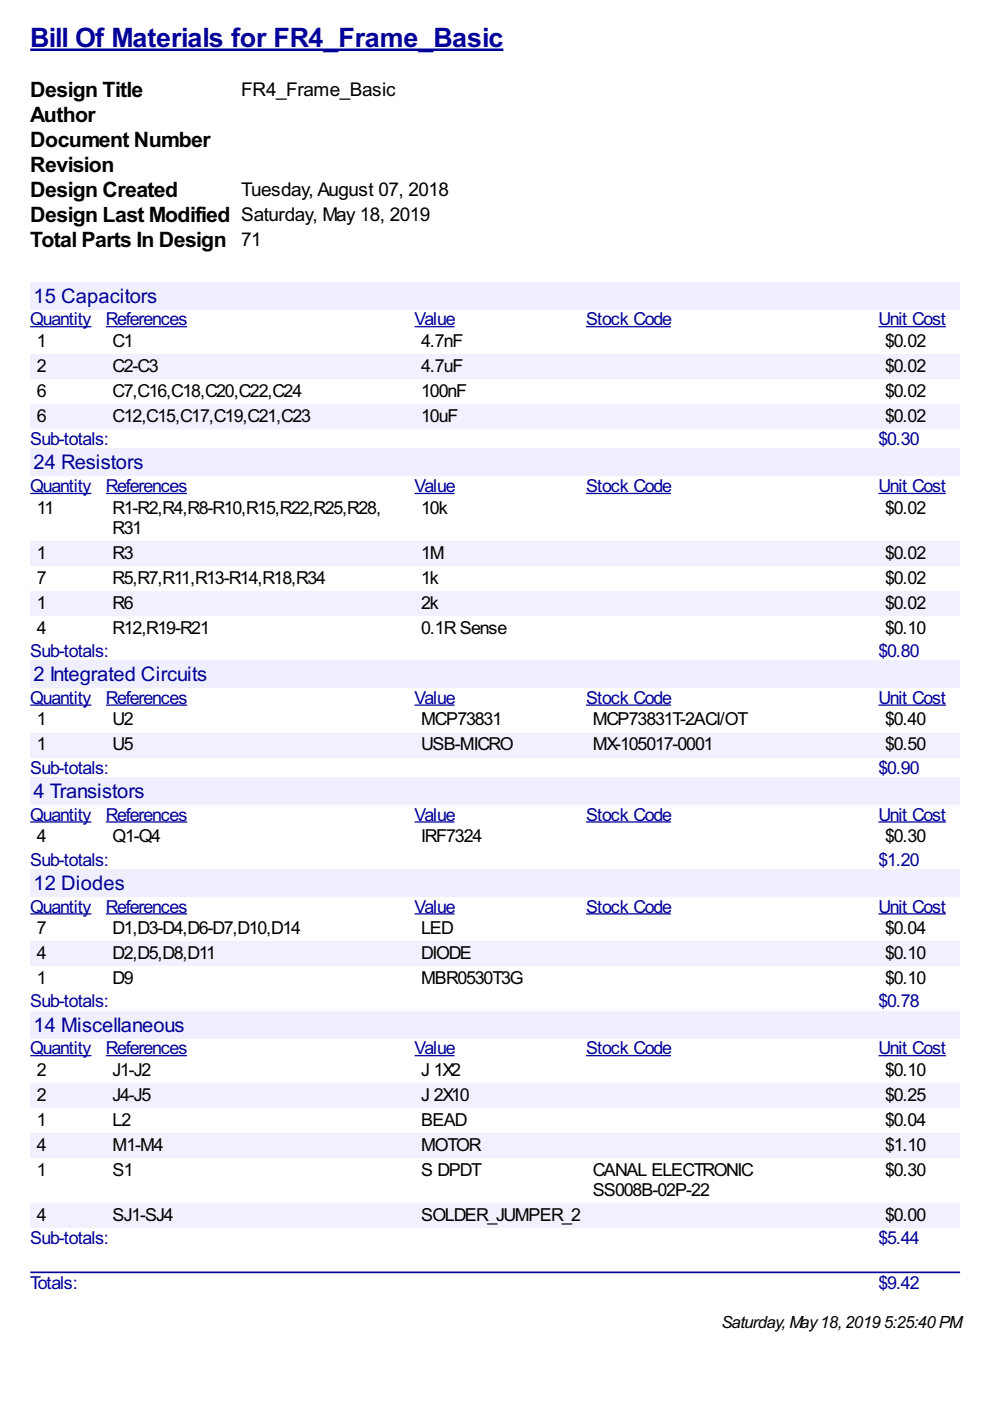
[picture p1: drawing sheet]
<svg xmlns="http://www.w3.org/2000/svg" width="210mm" height="297mm" viewBox="0 0 210 297" stroke-linecap="round" stroke-linejoin="round" font-family="sans-serif">
<defs><g id="words">
<text font-size="6.3" fill="#009" x="6.4" y="10">Bill Of Materials for FR4_Frame_Basic</text>
<g font-size="5">
<text x="6.4" y="20.6">Design Title</text>
<text x="6.4" y="25.9">Author</text>
<text x="6.4" y="31.2">Document Number</text>
<text x="6.4" y="36.5">Revision</text>
<text x="6.4" y="41.8">Design Created</text>
<text x="6.4" y="47.1">Design Last Modified Saturday, May 18, 2019</text>
<text x="6.4" y="52.3">Total Parts In Design 71</text>
</g>
<g font-size="4.8" fill="#009">
<text x="7.1" y="64.2">15 Capacitors</text>
<text x="7.1" y="99.5">24 Resistors</text>
<text x="7.1" y="144.4">2 Integrated Circuits</text>
<text x="7.1" y="169.2">4 Transistors</text>
<text x="7.1" y="188.6">12 Diodes</text>
<text x="7.1" y="218.7">14 Miscellaneous</text>
</g>
<g font-size="4.5">
<text x="51.1" y="20.3">FR4_Frame_Basic</text>
<text x="51.1" y="41.5">Tuesday,August 07, 2018</text>
</g>
<g font-size="4.2" fill="#009">
<text x="6.4" y="69">Quantity</text>
<text x="22.5" y="69">References</text>
<text x="87.9" y="69">Value</text>
<text x="124.2" y="69">Stock Code</text>
<text x="186.3" y="69">Unit Cost</text>
<text x="6.4" y="94.4">Sub-totals:</text>
<text x="186.3" y="94.4">$0.30</text>
<text x="6.4" y="104.4">Quantity</text>
<text x="22.5" y="104.4">References</text>
<text x="87.9" y="104.4">Value</text>
<text x="124.2" y="104.4">Stock Code</text>
<text x="186.3" y="104.4">Unit Cost</text>
<text x="6.4" y="139.3">Sub-totals:</text>
<text x="186.3" y="139.3">$0.80</text>
<text x="6.4" y="149.2">Quantity</text>
<text x="22.5" y="149.2">References</text>
<text x="87.9" y="149.2">Value</text>
<text x="124.2" y="149.2">Stock Code</text>
<text x="186.3" y="149.2">Unit Cost</text>
<text x="6.4" y="164">Sub-totals:</text>
<text x="186.3" y="164">$0.90</text>
<text x="6.4" y="174">Quantity</text>
<text x="22.5" y="174">References</text>
<text x="87.9" y="174">Value</text>
<text x="124.2" y="174">Stock Code</text>
<text x="186.3" y="174">Unit Cost</text>
<text x="6.4" y="183.5">Sub-totals:</text>
<text x="186.3" y="183.5">$1.20</text>
<text x="6.4" y="193.5">Quantity</text>
<text x="22.5" y="193.5">References</text>
<text x="87.9" y="193.5">Value</text>
<text x="124.2" y="193.5">Stock Code</text>
<text x="186.3" y="193.5">Unit Cost</text>
<text x="6.4" y="213.6">Sub-totals:</text>
<text x="186.3" y="213.6">$0.78</text>
<text x="6.4" y="223.6">Quantity</text>
<text x="22.5" y="223.6">References</text>
<text x="87.9" y="223.6">Value</text>
<text x="124.2" y="223.6">Stock Code</text>
<text x="186.3" y="223.6">Unit Cost</text>
<text x="6.4" y="263.8">Sub-totals:</text>
<text x="186.3" y="263.8">$5.44</text>
<text x="6.4" y="273.4">Totals:</text>
<text x="186.3" y="273.4">$9.42</text>
</g>
<g font-size="4.2">
<text x="7.8" y="73.6">1</text>
<text x="23.9" y="73.6">C1</text>
<text x="89.3" y="73.6">4.7nF</text>
<text x="187.7" y="73.6">$0.02</text>
<text x="7.8" y="78.9">2</text>
<text x="23.9" y="78.9">C2-C3</text>
<text x="89.3" y="78.9">4.7uF</text>
<text x="187.7" y="78.9">$0.02</text>
<text x="7.8" y="84.2">6</text>
<text x="7.8" y="89.5">6</text>
<text x="23.9" y="84.2">C7,C16,C18,C20,C22,C24</text>
<text x="23.9" y="89.5">C12,C15,C17,C19,C21,C23</text>
<text x="89.3" y="84.2">100nF</text>
<text x="89.3" y="89.5">10uF</text>
<text x="187.7" y="84.2">$0.02</text>
<text x="187.7" y="89.5">$0.02</text>
<text x="7.8" y="108.9">11</text>
<text x="23.9" y="108.9">R1-R2,R4,R8-R10,R15,R22,R25,R28,</text>
<text x="23.9" y="113.2">R31</text>
<text x="89.3" y="108.9">10k</text>
<text x="187.7" y="108.9">$0.02</text>
<text x="7.8" y="118.5">1</text>
<text x="23.9" y="118.5">R3</text>
<text x="89.3" y="118.5">1M</text>
<text x="187.7" y="118.5">$0.02</text>
<text x="7.8" y="123.8">7</text>
<text x="23.9" y="123.8">R5,R7,R11,R13-R14,R18,R34</text>
<text x="89.3" y="123.8">1k</text>
<text x="187.7" y="123.8">$0.02</text>
<text x="7.8" y="129">1</text>
<text x="23.9" y="129">R6</text>
<text x="89.3" y="129">2k</text>
<text x="187.7" y="129">$0.02</text>
<text x="7.8" y="134.3">4</text>
<text x="23.9" y="134.3">R12,R19-R21</text>
<text x="89.3" y="134.3">0.1R Sense</text>
<text x="187.7" y="134.3">$0.10</text>
<text x="7.8" y="153.8">1</text>
<text x="23.9" y="153.8">U2</text>
<text x="89.3" y="153.8">MCP73831</text>
<text x="125.7" y="153.8">MCP73831T-2ACI/OT</text>
<text x="187.7" y="153.8">$0.40</text>
<text x="7.8" y="159.1">1</text>
<text x="23.9" y="159.1">U5</text>
<text x="89.3" y="159.1">USB-MICRO</text>
<text x="125.7" y="159.1">MX-105017-0001</text>
<text x="187.7" y="159.1">$0.50</text>
<text x="7.8" y="178.6">4</text>
<text x="23.9" y="178.6">Q1-Q4</text>
<text x="89.3" y="178.6">IRF7324</text>
<text x="187.7" y="178.6">$0.30</text>
<text x="7.8" y="198.1">7</text>
<text x="7.8" y="203.4">4</text>
<text x="23.9" y="198.1">D1,D3-D4,D6-D7,D10,D14</text>
<text x="23.9" y="203.4">D2,D5,D8,D11</text>
<text x="89.3" y="198.1">LED</text>
<text x="89.3" y="203.4">DIODE</text>
<text x="187.7" y="198.1">$0.04</text>
<text x="187.7" y="203.4">$0.10</text>
<text x="7.8" y="208.7">1</text>
<text x="23.9" y="208.7">D9</text>
<text x="89.3" y="208.7">MBR0530T3G</text>
<text x="187.7" y="208.7">$0.10</text>
<text x="7.8" y="228.1">2</text>
<text x="7.8" y="233.4">2</text>
<text x="23.9" y="228.1">J1-J2</text>
<text x="23.9" y="233.4">J4-J5</text>
<text x="89.3" y="228.1">J 1X2</text>
<text x="89.3" y="233.4">J 2X10</text>
<text x="187.7" y="228.1">$0.10</text>
<text x="187.7" y="233.4">$0.25</text>
<text x="7.8" y="238.7">1</text>
<text x="23.9" y="238.7">L2</text>
<text x="89.3" y="238.7">BEAD</text>
<text x="187.7" y="238.7">$0.04</text>
<text x="7.8" y="244">4</text>
<text x="23.9" y="244">M1-M4</text>
<text x="89.3" y="244">MOTOR</text>
<text x="187.7" y="244">$1.10</text>
<text x="7.8" y="249.3">1</text>
<text x="23.9" y="249.3">S1</text>
<text x="89.3" y="249.3">S DPDT</text>
<text x="125.7" y="249.3">CANAL ELECTRONIC</text>
<text x="187.7" y="249.3">$0.30</text>
<text x="125.7" y="253.5">SS008B-02P-22</text>
<text x="7.8" y="258.8">4</text>
<text x="23.9" y="258.8">SJ1-SJ4</text>
<text x="89.3" y="258.8">SOLDER_JUMPER_2</text>
<text x="187.7" y="258.8">$0.00</text>
</g>
<g font-size="4">
<text x="153" y="281.6">Saturday,May18,2019</text>
<text x="187.4" y="281.6">5:25:40PM</text>
</g>
</g></defs>
<path d="M6.4 10.6h100.3" fill="none" stroke="#009" stroke-width=".53"/>
<g fill="#efefff">
<path d="M6.4 59.8h197.2v5.8h-197.2z"/>
<path d="M6.9 60h26.2v4.8h-26.2z"/>
</g>
<path d="M6.4 69.3h13M22.5 69.3h17.2M87.9 69.3h8.5M124.2 69.3h18M186.3 69.3h14.3" fill="none" stroke="#009" stroke-width=".26"/>
<g fill="#f0f0fe">
<path d="M6.4 75.1h16.1v5.3h-16.1z"/>
<path d="M7.7 75.4h1.8v4.2h-1.8z"/>
<path d="M22.5 75.1h65.4v5.3h-65.4z"/>
<path d="M23.8 75.4h9.5v4.2h-9.5z"/>
<path d="M87.9 75.1h36.4v5.3h-36.4z"/>
<path d="M89.2 75.4h8.7v4.2h-8.7z"/>
<path d="M124.3 75.1h62v5.3h-62z"/>
<path d="M186.3 75.1h17.3v5.3h-17.3z"/>
<path d="M187.7 75.4h8.4v4.2h-8.4z"/>
<path d="M6.4 85.7h16.1v5.3h-16.1z"/>
<path d="M7.7 86h1.8v4.2h-1.8z"/>
<path d="M22.5 85.7h65.4v5.3h-65.4z"/>
<path d="M23.8 86h41.8v4.2h-41.8z"/>
<path d="M87.9 85.7h36.4v5.3h-36.4z"/>
<path d="M89.2 86h7.7v4.2h-7.7z"/>
<path d="M124.3 85.7h62v5.3h-62z"/>
<path d="M186.3 85.7h17.3v5.3h-17.3z"/>
<path d="M187.7 86h8.4v4.2h-8.4z"/>
</g>
<g fill="#efefff">
<path d="M6.4 95.2h197.2v5.7h-197.2z"/>
<path d="M6.9 95.5h23.3v4.7h-23.3z"/>
</g>
<path d="M6.4 104.6h13M22.5 104.6h17.2M87.9 104.6h8.5M124.2 104.6h18M186.3 104.6h14.3" fill="none" stroke="#009" stroke-width=".26"/>
<g fill="#f0f0fe">
<path d="M6.4 114.7h16.1v5.3h-16.1z"/>
<path d="M7.7 114.8h1.8v4.2h-1.8z"/>
<path d="M22.5 114.7h65.4v5.3h-65.4z"/>
<path d="M23.8 114.8h4.3v4.2h-4.3z"/>
<path d="M87.9 114.7h36.4v5.3h-36.4z"/>
<path d="M89.2 114.8h4.8v4.2h-4.8z"/>
<path d="M124.3 114.7h62v5.3h-62z"/>
<path d="M186.3 114.7h17.3v5.3h-17.3z"/>
<path d="M187.7 114.8h8.4v4.2h-8.4z"/>
<path d="M6.4 125.3h16.1v5.2h-16.1z"/>
<path d="M7.7 125.4h1.8v4.2h-1.8z"/>
<path d="M22.5 125.3h65.4v5.2h-65.4z"/>
<path d="M23.8 125.4h4.3v4.2h-4.3z"/>
<path d="M87.9 125.3h36.4v5.2h-36.4z"/>
<path d="M89.2 125.4h3.7v4.2h-3.7z"/>
<path d="M124.3 125.3h62v5.2h-62z"/>
<path d="M186.3 125.3h17.3v5.2h-17.3z"/>
<path d="M187.7 125.4h8.4v4.2h-8.4z"/>
</g>
<g fill="#efefff">
<path d="M6.4 140.1h197.2v5.7h-197.2z"/>
<path d="M6.9 140.2h36.8v4.7h-36.8z"/>
</g>
<path d="M6.4 149.5h13M22.5 149.5h17.2M87.9 149.5h8.5M124.2 149.5h18M186.3 149.5h14.3" fill="none" stroke="#009" stroke-width=".26"/>
<g fill="#f0f0fe">
<path d="M6.4 155.3h16.1v5.3h-16.1z"/>
<path d="M7.7 155.5h1.8v4.3h-1.8z"/>
<path d="M22.5 155.3h65.4v5.3h-65.4z"/>
<path d="M23.8 155.5h4.3v4.3h-4.3z"/>
<path d="M87.9 155.3h36.4v5.3h-36.4z"/>
<path d="M89.2 155.5h19.3v4.3h-19.3z"/>
<path d="M124.3 155.3h62v5.3h-62z"/>
<path d="M125.5 155.5h25.4v4.3h-25.4z"/>
<path d="M186.3 155.3h17.3v5.3h-17.3z"/>
<path d="M187.7 155.5h8.4v4.3h-8.4z"/>
</g>
<g fill="#efefff">
<path d="M6.4 164.8h197.2v5.8h-197.2z"/>
<path d="M6.9 165h23.5v4.8h-23.5z"/>
</g>
<path d="M6.4 174.3h13M22.5 174.3h17.2M87.9 174.3h8.5M124.2 174.3h18M186.3 174.3h14.3" fill="none" stroke="#009" stroke-width=".26"/>
<g fill="#efefff">
<path d="M6.4 184.3h197.2v5.8h-197.2z"/>
<path d="M6.9 184.6h19.3v4.8h-19.3z"/>
</g>
<path d="M6.4 193.8h13M22.5 193.8h17.2M87.9 193.8h8.5M124.2 193.8h18M186.3 193.8h14.3" fill="none" stroke="#009" stroke-width=".26"/>
<g fill="#f0f0fe">
<path d="M6.4 199.6h16.1v5.3h-16.1z"/>
<path d="M7.7 199.7h1.8v4.2h-1.8z"/>
<path d="M22.5 199.6h65.4v5.3h-65.4z"/>
<path d="M23.8 199.7h21.7v4.2h-21.7z"/>
<path d="M87.9 199.6h36.4v5.3h-36.4z"/>
<path d="M89.2 199.7h10.6v4.2h-10.6z"/>
<path d="M124.3 199.6h62v5.3h-62z"/>
<path d="M186.3 199.6h17.3v5.3h-17.3z"/>
<path d="M187.7 199.7h8.4v4.2h-8.4z"/>
</g>
<g fill="#efefff">
<path d="M6.4 214.4h197.2v5.7h-197.2z"/>
<path d="M6.9 214.5h32v4.8h-32z"/>
</g>
<path d="M6.4 223.8h13M22.5 223.8h17.2M87.9 223.8h8.5M124.2 223.8h18M186.3 223.8h14.3" fill="none" stroke="#009" stroke-width=".26"/>
<g fill="#f0f0fe">
<path d="M6.4 229.6h16.1v5.3h-16.1z"/>
<path d="M7.7 229.8h1.8v4.3h-1.8z"/>
<path d="M22.5 229.6h65.4v5.3h-65.4z"/>
<path d="M23.8 229.8h8v4.3h-8z"/>
<path d="M87.9 229.6h36.4v5.3h-36.4z"/>
<path d="M89.2 229.8h10.1v4.3h-10.1z"/>
<path d="M124.3 229.6h62v5.3h-62z"/>
<path d="M186.3 229.6h17.3v5.3h-17.3z"/>
<path d="M187.7 229.8h8.4v4.3h-8.4z"/>
<path d="M6.4 240.2h16.1v5.3h-16.1z"/>
<path d="M7.7 240.4h1.8v4.3h-1.8z"/>
<path d="M22.5 240.2h65.4v5.3h-65.4z"/>
<path d="M23.8 240.4h10.6v4.3h-10.6z"/>
<path d="M87.9 240.2h36.4v5.3h-36.4z"/>
<path d="M89.2 240.4h12.4v4.3h-12.4z"/>
<path d="M124.3 240.2h62v5.3h-62z"/>
<path d="M186.3 240.2h17.3v5.3h-17.3z"/>
<path d="M187.7 240.4h8.4v4.3h-8.4z"/>
<path d="M6.4 255h16.1v5.3h-16.1z"/>
<path d="M7.7 255.2h1.8v4.3h-1.8z"/>
<path d="M22.5 255h65.4v5.3h-65.4z"/>
<path d="M23.8 255.2h12.7v4.3h-12.7z"/>
<path d="M87.9 255h36.4v5.3h-36.4z"/>
<path d="M89.2 255.2h33.6v4.3h-33.6z"/>
<path d="M124.3 255h62v5.3h-62z"/>
<path d="M186.3 255h17.3v5.3h-17.3z"/>
<path d="M187.7 255.2h8.4v4.3h-8.4z"/>
</g>
<path d="M6.6 269.8h196.8" fill="none" stroke="#009" stroke-width=".35"/>
<use href="#words"/>
</svg>
